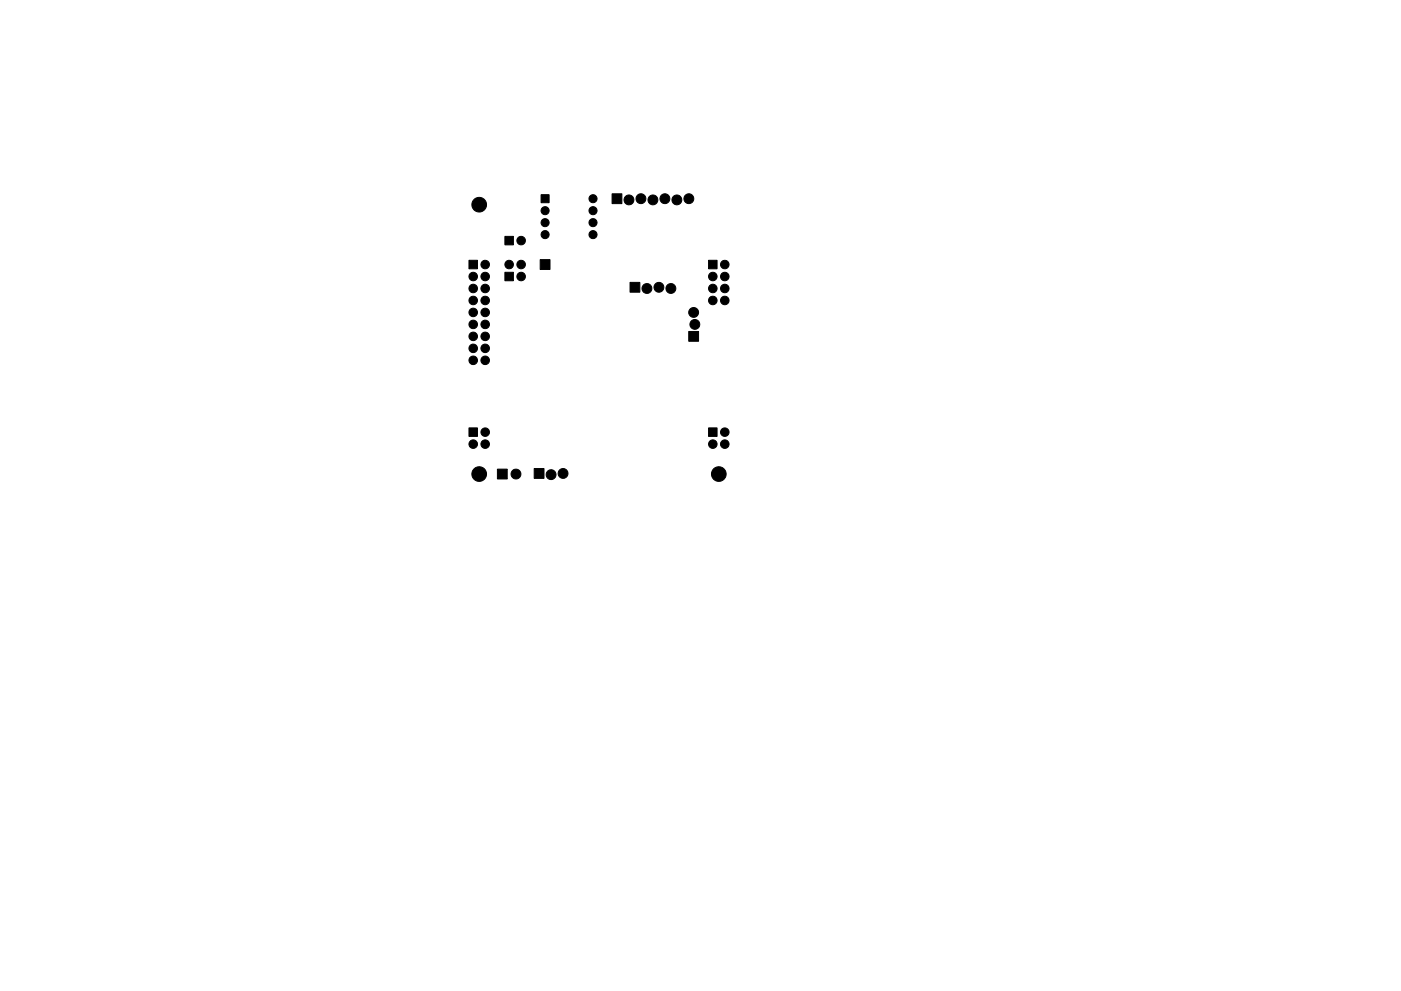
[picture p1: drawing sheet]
<svg xmlns="http://www.w3.org/2000/svg" width="297mm" height="210mm" viewBox="0 0 297 210" stroke-linecap="round" stroke-linejoin="round" font-family="sans-serif">
<g fill="#000" stroke="#000" stroke-width=".21">
<path d="M99.4 55.2h1.8v1.8h-1.8zM107 57.8h1.9v1.8h-1.9zM107 50.1h1.9v1.8h-1.9zM114.7 41.3h1.7v1.7h-1.7zM114.5 55.1h2.1v2.1h-2.1zM129.8 41.1h2.1v2.1h-2.1zM150.2 55.2h1.8v1.8h-1.8zM133.6 59.9h2.1v2.1h-2.1zM146 70.3h2.1v2.1h-2.1zM99.4 90.8h1.8v1.8h-1.8zM150.2 90.8h1.8v1.8h-1.8zM105.5 99.5h2v2.1h-2z"/>
<path d="M113.3 99.4h2v2.1h-2z"/>
<circle cx="100.3" cy="58.7" r=".9"/>
<circle cx="101.6" cy="43.4" r="1.56"/>
<circle cx="102.9" cy="56.1" r=".9"/>
<circle cx="102.9" cy="58.7" r=".9"/>
<circle cx="107.9" cy="56.1" r=".9"/>
<circle cx="110.5" cy="58.7" r=".9"/>
<circle cx="110.5" cy="56.1" r=".9"/>
<circle cx="110.5" cy="51.1" r=".9"/>
<circle cx="115.6" cy="49.8" r=".86"/>
<circle cx="115.6" cy="44.7" r=".86"/>
<circle cx="115.6" cy="47.2" r=".86"/>
<circle cx="125.7" cy="49.8" r=".86"/>
<circle cx="125.7" cy="47.2" r=".86"/>
<circle cx="125.7" cy="44.7" r=".86"/>
<circle cx="125.7" cy="42.2" r=".86"/>
<circle cx="133.4" cy="42.4" r="1.05"/>
<circle cx="135.9" cy="42.2" r="1.05"/>
<circle cx="138.4" cy="42.4" r="1.05"/>
<circle cx="141" cy="42.2" r="1.05"/>
<circle cx="143.5" cy="42.4" r="1.05"/>
<circle cx="146.1" cy="42.2" r="1.05"/>
<circle cx="151.1" cy="58.7" r=".9"/>
<circle cx="153.7" cy="58.7" r=".9"/>
<circle cx="153.7" cy="56.1" r=".9"/>
<circle cx="100.3" cy="61.2" r=".9"/>
<circle cx="100.3" cy="63.8" r=".9"/>
<circle cx="100.3" cy="76.5" r=".9"/>
<circle cx="100.3" cy="73.9" r=".9"/>
<circle cx="100.3" cy="71.4" r=".9"/>
<circle cx="100.3" cy="66.3" r=".9"/>
<circle cx="100.3" cy="68.8" r=".9"/>
<circle cx="102.9" cy="68.8" r=".9"/>
<circle cx="102.9" cy="73.9" r=".9"/>
<circle cx="102.9" cy="63.8" r=".9"/>
<circle cx="102.9" cy="76.5" r=".9"/>
<circle cx="102.9" cy="71.4" r=".9"/>
<circle cx="102.9" cy="61.2" r=".9"/>
<circle cx="102.9" cy="66.3" r=".9"/>
<circle cx="137.2" cy="61.2" r="1.05"/>
<circle cx="139.7" cy="61" r="1.05"/>
<circle cx="142.2" cy="61.2" r="1.05"/>
<circle cx="147.1" cy="66.3" r="1.04"/>
<circle cx="147.3" cy="68.8" r="1.04"/>
<circle cx="151.1" cy="63.8" r=".9"/>
<circle cx="151.1" cy="61.2" r=".9"/>
<circle cx="153.7" cy="63.8" r=".9"/>
<circle cx="153.7" cy="61.2" r=".9"/>
<circle cx="100.3" cy="94.2" r=".9"/>
<circle cx="102.9" cy="91.7" r=".9"/>
<circle cx="102.9" cy="94.2" r=".9"/>
<circle cx="151.1" cy="94.2" r=".9"/>
<circle cx="153.7" cy="94.2" r=".9"/>
<circle cx="153.7" cy="91.7" r=".9"/>
<circle cx="101.6" cy="100.6" r="1.56"/>
<circle cx="109.4" cy="100.6" r="1.05"/>
<circle cx="116.8" cy="100.7" r="1.05"/>
<circle cx="119.4" cy="100.5" r="1.05"/>
<circle cx="152.4" cy="100.6" r="1.56"/>
</g>
</svg>
